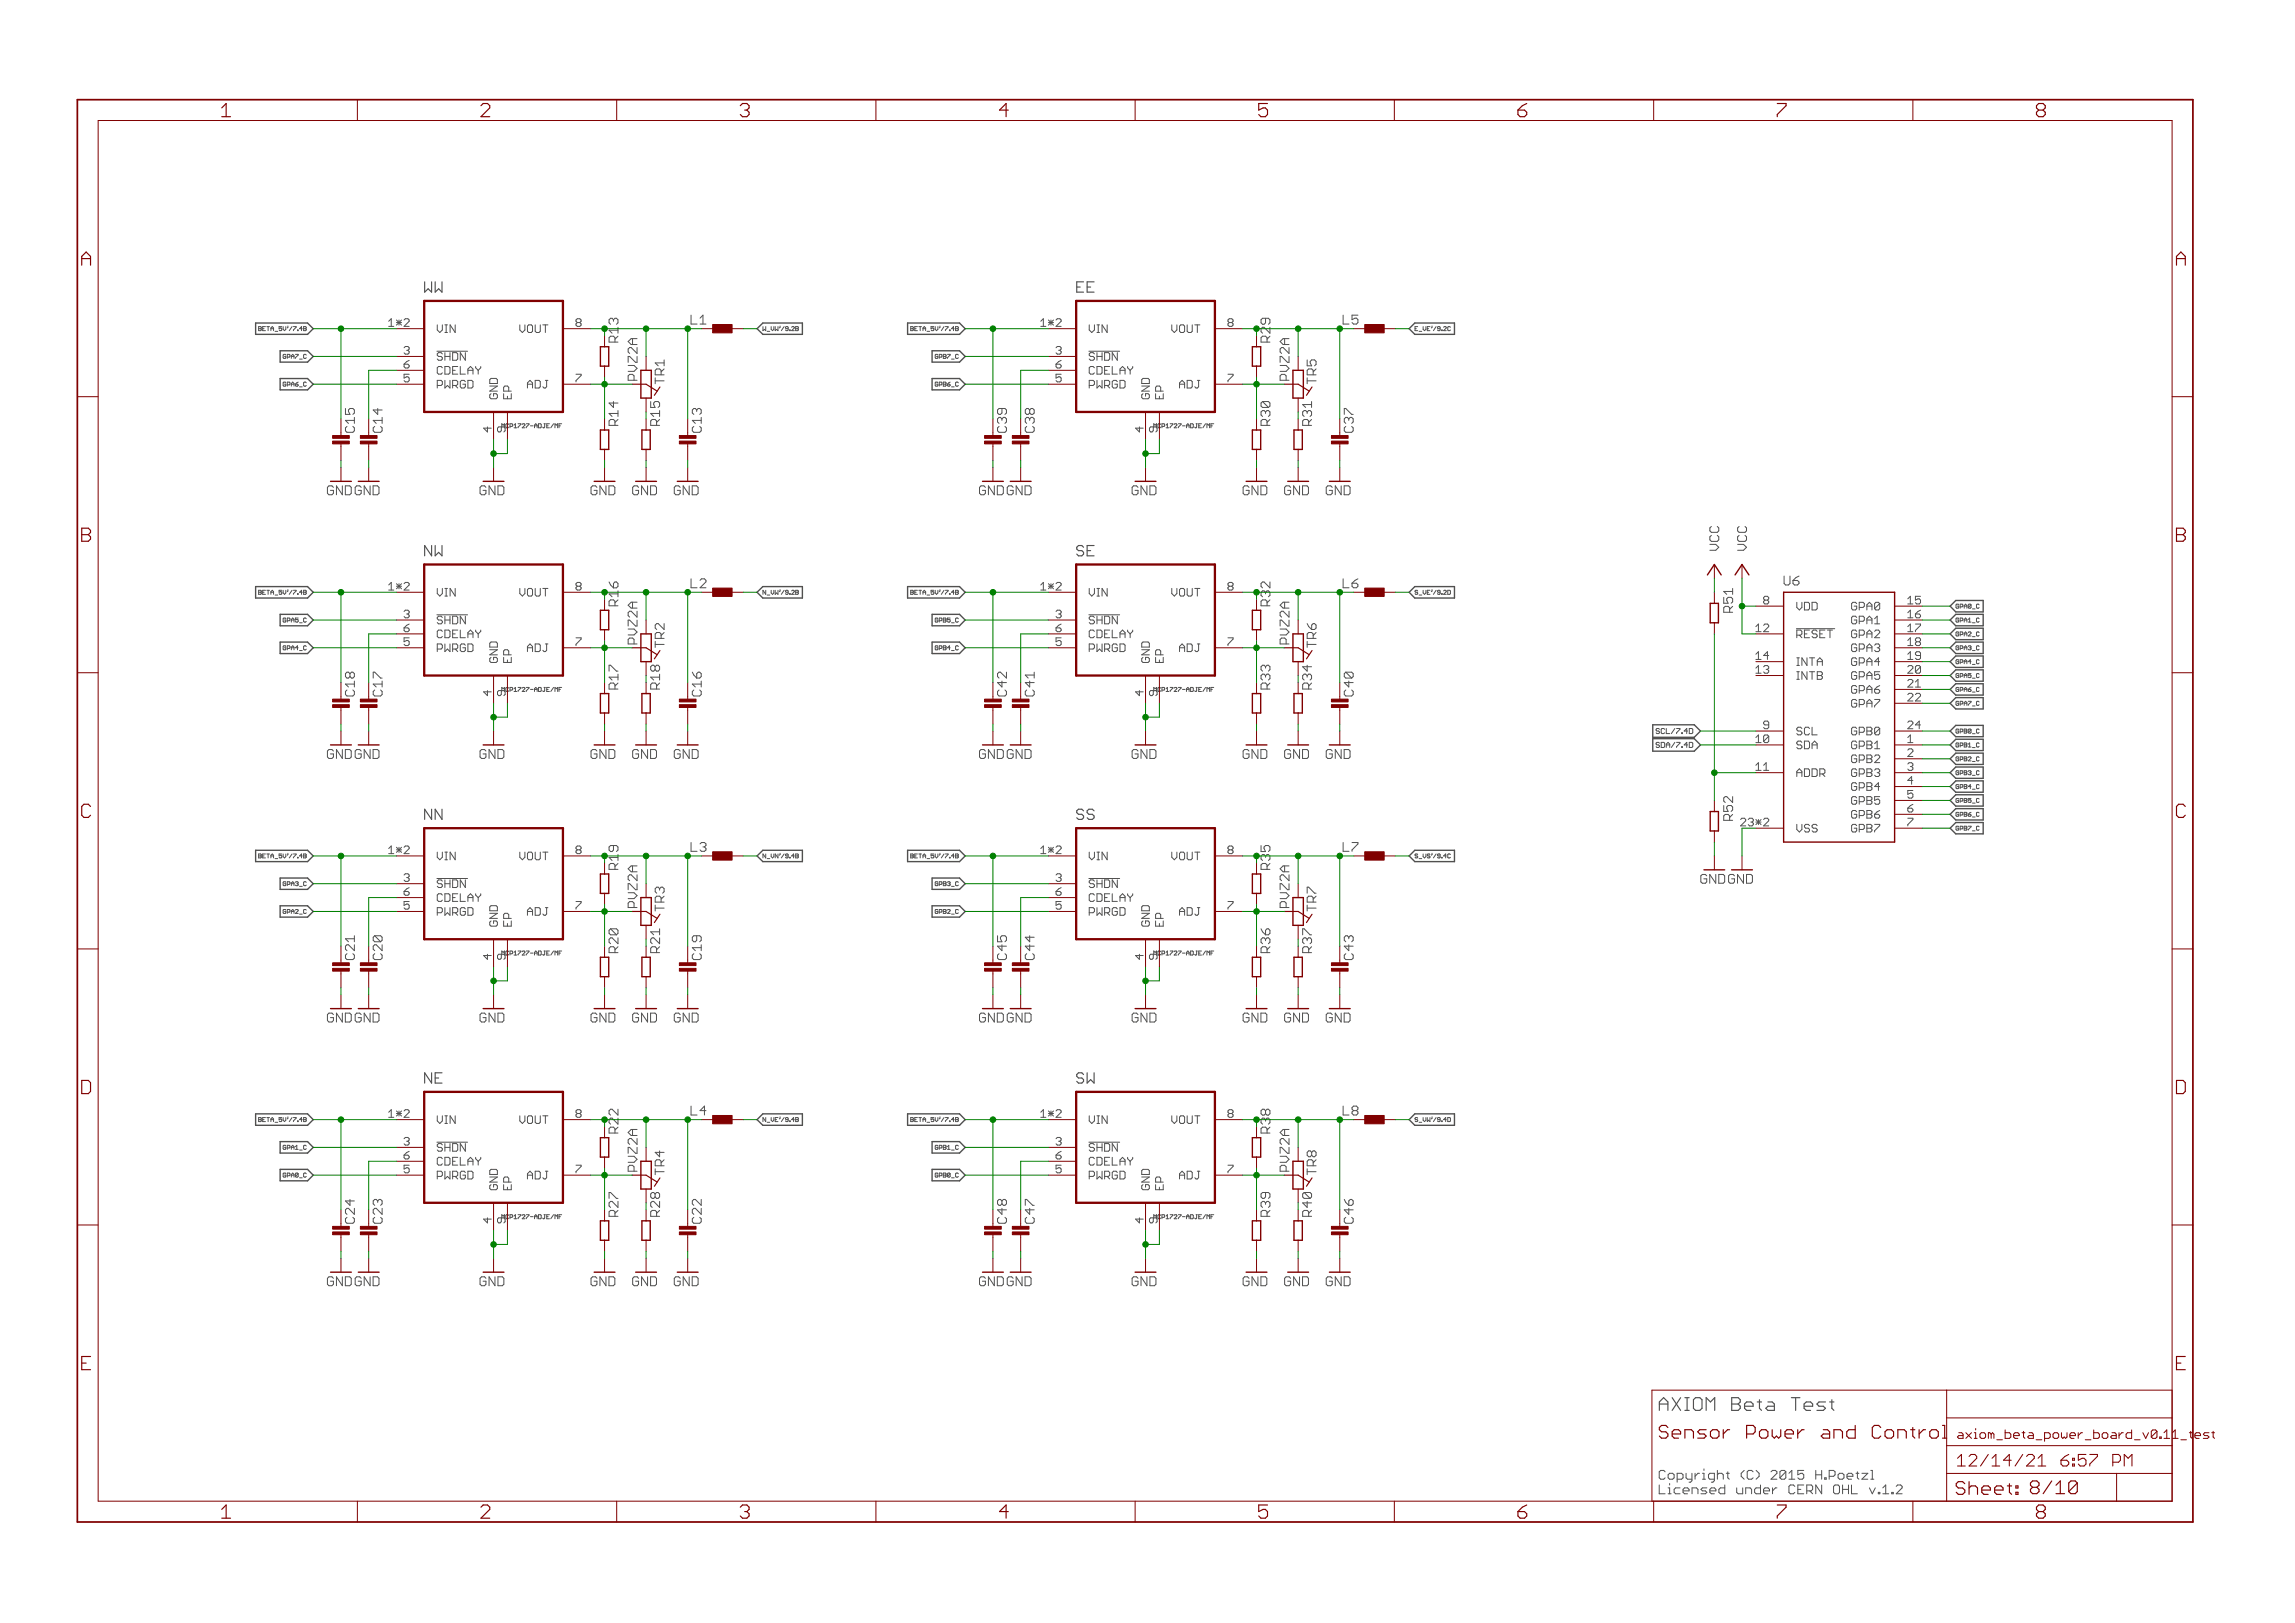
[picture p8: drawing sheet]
<svg xmlns="http://www.w3.org/2000/svg" width="420mm" height="297mm" viewBox="0 0 420 297" stroke-linecap="round" stroke-linejoin="round" font-family="sans-serif">
<defs><g id="words">
<g font-size="3.7" fill="#800000">
<text x="40.5" y="21.4">1</text>
<text x="88" y="21.4">2</text>
<text x="135.5" y="21.4">3</text>
<text x="182.9" y="21.4">4</text>
<text x="230.4" y="21.4">5</text>
<text x="277.8" y="21.4">6</text>
<text x="325.3" y="21.4">7</text>
<text x="372.8" y="21.4">8</text>
<text x="14.9" y="48.6">A</text>
<text x="398.4" y="48.6">A</text>
<text x="14.9" y="99.2">B</text>
<text x="398.4" y="99.2">B</text>
<text x="14.9" y="149.7">C</text>
<text x="398.4" y="149.7">C</text>
<text x="14.9" y="200.2">D</text>
<text x="398.4" y="200.2">D</text>
<text x="14.9" y="250.8">E</text>
<text x="398.4" y="250.8">E</text>
<text x="40.5" y="277.9">1</text>
<text x="88" y="277.9">2</text>
<text x="135.5" y="277.9">3</text>
<text x="182.9" y="277.9">4</text>
<text x="230.4" y="277.9">5</text>
<text x="277.8" y="277.9">6</text>
<text x="325.3" y="277.9">7</text>
<text x="372.8" y="277.9">8</text>
</g>
<text font-size="3.6" fill="#505050" x="303.6" y="258.2">AXIOM Beta Test</text>
<g font-size="3.6" fill="#800000">
<text x="303.6" y="263.3">Sensor Power and Control</text>
<text x="358" y="273.6">Sheet: 8/10</text>
</g>
<g font-size="3.2" fill="#800000">
<text x="358.2" y="268.4">12/14/21</text>
<text x="375.8" y="268.4">6:57 PM</text>
</g>
<g font-size="2.9" fill="#505050">
<text x="77.6" y="53.6">WW</text>
<text x="197" y="53.6">EE</text>
<text x="77.6" y="101.8">NW</text>
<text x="197" y="101.8">SE</text>
<text x="77.6" y="150.1">NN</text>
<text x="197" y="150.1">SS</text>
<text x="77.6" y="198.3">NE</text>
<text x="197" y="198.3">SW</text>
</g>
<g font-size="2.5" fill="#505050">
<text x="113.1" y="59.7" transform="rotate(-90 113.1 59.7)">3</text>
<text x="126.7" y="59.4">L1</text>
<text x="232.5" y="59.7" transform="rotate(-90 232.5 59.7)">9</text>
<text x="246" y="59.4">L5</text>
<text x="116.6" y="69.7" transform="rotate(-90 116.6 69.7)">PVZ2A</text>
<text x="121.6" y="70.3" transform="rotate(-90 121.6 70.3)">TR1</text>
<text x="236" y="69.7" transform="rotate(-90 236 69.7)">PVZ2A</text>
<text x="241" y="70.3" transform="rotate(-90 241 70.3)">TR5</text>
<text x="113.1" y="77.9" transform="rotate(-90 113.1 77.9)">R14</text>
<text x="232.5" y="77.9" transform="rotate(-90 232.5 77.9)">R30</text>
<text x="314.7" y="100.8" transform="rotate(-90 314.7 100.8)">VCC</text>
<text x="319.8" y="100.8" transform="rotate(-90 319.8 100.8)">VCC</text>
<text x="113.1" y="107.9" transform="rotate(-90 113.1 107.9)">6</text>
<text x="126.7" y="107.6">L2</text>
<text x="232.5" y="107.9" transform="rotate(-90 232.5 107.9)">2</text>
<text x="246" y="107.6">L6</text>
<text x="326.5" y="107.1">U6</text>
<text x="317.2" y="111.9" transform="rotate(-90 317.2 111.9)">R51</text>
<text x="116.6" y="117.9" transform="rotate(-90 116.6 117.9)">PVZ2A</text>
<text x="121.6" y="118.6" transform="rotate(-90 121.6 118.6)">TR2</text>
<text x="236" y="117.9" transform="rotate(-90 236 117.9)">PVZ2A</text>
<text x="241" y="118.6" transform="rotate(-90 241 118.6)">TR6</text>
<text x="113.1" y="126.2" transform="rotate(-90 113.1 126.2)">R17</text>
<text x="232.5" y="126.2" transform="rotate(-90 232.5 126.2)">R33</text>
<text x="126.7" y="155.9">L3</text>
<text x="246" y="155.9">L7</text>
<text x="317.2" y="150" transform="rotate(-90 317.2 150)">R52</text>
<text x="113.1" y="156.2" transform="rotate(-90 113.1 156.2)">9</text>
<text x="232.5" y="156.2" transform="rotate(-90 232.5 156.2)">5</text>
<text x="116.6" y="166.2" transform="rotate(-90 116.6 166.2)">PVZ2A</text>
<text x="121.6" y="166.8" transform="rotate(-90 121.6 166.8)">TR3</text>
<text x="236" y="166.2" transform="rotate(-90 236 166.2)">PVZ2A</text>
<text x="241" y="166.8" transform="rotate(-90 241 166.8)">TR7</text>
<text x="113.1" y="174.4" transform="rotate(-90 113.1 174.4)">R20</text>
<text x="232.5" y="174.4" transform="rotate(-90 232.5 174.4)">R36</text>
<text x="113.1" y="204.4" transform="rotate(-90 113.1 204.4)">2</text>
<text x="126.7" y="204.1">L4</text>
<text x="232.5" y="204.4" transform="rotate(-90 232.5 204.4)">8</text>
<text x="246" y="204.1">L8</text>
<text x="116.6" y="214.4" transform="rotate(-90 116.6 214.4)">PVZ2A</text>
<text x="121.6" y="215.1" transform="rotate(-90 121.6 215.1)">TR4</text>
<text x="236" y="214.4" transform="rotate(-90 236 214.4)">PVZ2A</text>
<text x="241" y="215.1" transform="rotate(-90 241 215.1)">TR8</text>
<text x="113.1" y="222.7" transform="rotate(-90 113.1 222.7)">R27</text>
<text x="232.5" y="222.7" transform="rotate(-90 232.5 222.7)">R39</text>
<text x="303.6" y="270.8">Copyright (C) 2015 H.Poetzl</text>
<text x="303.6" y="273.5">Licensed under CERN OHL v.1.2</text>
</g>
<g font-size="2.5" fill="#008000">
<text x="113.1" y="62.7" transform="rotate(-90 113.1 62.7)">R1</text>
<text x="232.5" y="62.7" transform="rotate(-90 232.5 62.7)">R2</text>
<text x="120.8" y="77.9" transform="rotate(-90 120.8 77.9)">R15</text>
<text x="240.1" y="77.9" transform="rotate(-90 240.1 77.9)">R31</text>
<text x="113.1" y="110.9" transform="rotate(-90 113.1 110.9)">R1</text>
<text x="232.5" y="110.9" transform="rotate(-90 232.5 110.9)">R3</text>
<text x="120.8" y="126.2" transform="rotate(-90 120.8 126.2)">R18</text>
<text x="240.1" y="126.2" transform="rotate(-90 240.1 126.2)">R34</text>
<text x="113.1" y="159.2" transform="rotate(-90 113.1 159.2)">R1</text>
<text x="232.5" y="159.2" transform="rotate(-90 232.5 159.2)">R3</text>
<text x="120.8" y="174.4" transform="rotate(-90 120.8 174.4)">R21</text>
<text x="240.1" y="174.4" transform="rotate(-90 240.1 174.4)">R37</text>
<text x="113.1" y="207.4" transform="rotate(-90 113.1 207.4)">R2</text>
<text x="232.5" y="207.4" transform="rotate(-90 232.5 207.4)">R3</text>
<text x="120.8" y="222.7" transform="rotate(-90 120.8 222.7)">R28</text>
<text x="240.1" y="222.7" transform="rotate(-90 240.1 222.7)">R40</text>
</g>
<g font-size="2.5" fill="#800000">
<text x="64.9" y="79.2" transform="rotate(-90 64.9 79.2)">C15</text>
<text x="70" y="79.2" transform="rotate(-90 70 79.2)">C14</text>
<text x="128.4" y="79.2" transform="rotate(-90 128.4 79.2)">C13</text>
<text x="184.3" y="79.2" transform="rotate(-90 184.3 79.2)">C39</text>
<text x="189.3" y="79.2" transform="rotate(-90 189.3 79.2)">C38</text>
<text x="247.8" y="79.2" transform="rotate(-90 247.8 79.2)">C37</text>
<text x="59.8" y="90.6">GND GND</text>
<text x="87.7" y="90.6">GND</text>
<text x="108.1" y="90.6">GND</text>
<text x="115.7" y="90.6">GND</text>
<text x="123.3" y="90.6">GND</text>
<text x="179.2" y="90.6">GND GND</text>
<text x="207.1" y="90.6">GND</text>
<text x="227.4" y="90.6">GND</text>
<text x="235.1" y="90.6">GND</text>
<text x="242.7" y="90.6">GND</text>
<text x="64.9" y="127.4" transform="rotate(-90 64.9 127.4)">C18</text>
<text x="70" y="127.4" transform="rotate(-90 70 127.4)">C17</text>
<text x="128.4" y="127.4" transform="rotate(-90 128.4 127.4)">C16</text>
<text x="184.3" y="127.4" transform="rotate(-90 184.3 127.4)">C42</text>
<text x="189.3" y="127.4" transform="rotate(-90 189.3 127.4)">C41</text>
<text x="247.8" y="127.4" transform="rotate(-90 247.8 127.4)">C40</text>
<text x="59.8" y="138.9">GND GND</text>
<text x="87.7" y="138.9">GND</text>
<text x="108.1" y="138.9">GND</text>
<text x="115.7" y="138.9">GND</text>
<text x="123.3" y="138.9">GND</text>
<text x="179.2" y="138.9">GND GND</text>
<text x="207.1" y="138.9">GND</text>
<text x="227.4" y="138.9">GND</text>
<text x="235.1" y="138.9">GND</text>
<text x="242.7" y="138.9">GND</text>
<text x="311.2" y="161.7">GND GND</text>
<text x="64.9" y="175.7" transform="rotate(-90 64.9 175.7)">C21</text>
<text x="70" y="175.7" transform="rotate(-90 70 175.7)">C20</text>
<text x="128.4" y="175.7" transform="rotate(-90 128.4 175.7)">C19</text>
<text x="184.3" y="175.7" transform="rotate(-90 184.3 175.7)">C45</text>
<text x="189.3" y="175.7" transform="rotate(-90 189.3 175.7)">C44</text>
<text x="247.8" y="175.7" transform="rotate(-90 247.8 175.7)">C43</text>
<text x="59.8" y="187.1">GND GND</text>
<text x="87.7" y="187.1">GND</text>
<text x="108.1" y="187.1">GND</text>
<text x="115.7" y="187.1">GND</text>
<text x="123.3" y="187.1">GND</text>
<text x="179.2" y="187.1">GND GND</text>
<text x="207.1" y="187.1">GND</text>
<text x="227.4" y="187.1">GND</text>
<text x="235.1" y="187.1">GND</text>
<text x="242.7" y="187.1">GND</text>
<text x="64.9" y="224" transform="rotate(-90 64.9 224)">C24</text>
<text x="70" y="224" transform="rotate(-90 70 224)">C23</text>
<text x="128.4" y="224" transform="rotate(-90 128.4 224)">C22</text>
<text x="184.3" y="224" transform="rotate(-90 184.3 224)">C48</text>
<text x="189.3" y="224" transform="rotate(-90 189.3 224)">C47</text>
<text x="247.8" y="224" transform="rotate(-90 247.8 224)">C46</text>
<text x="59.8" y="235.4">GND GND</text>
<text x="87.7" y="235.4">GND</text>
<text x="108.1" y="235.4">GND</text>
<text x="115.7" y="235.4">GND</text>
<text x="123.3" y="235.4">GND</text>
<text x="179.2" y="235.4">GND GND</text>
<text x="207.1" y="235.4">GND</text>
<text x="227.4" y="235.4">GND</text>
<text x="235.1" y="235.4">GND</text>
<text x="242.7" y="235.4">GND</text>
</g>
<g font-size="2.3" fill="#800000">
<text x="358.2" y="263.3">axiom_beta_power_board_v0.11</text>
<text x="397.9" y="263.3">_test</text>
</g>
<g font-size="2.1" fill="#505050">
<text x="71.4" y="59.8">1*2</text>
<text x="105.3" y="59.8">8</text>
<text x="190.7" y="59.8">1*2</text>
<text x="224.7" y="59.8">8</text>
<text x="74" y="64.9">3</text>
<text x="79.9" y="60.9">VIN</text>
<text x="79.9" y="66">SHDN</text>
<text x="95.5" y="60.9">VOUT</text>
<text x="193.3" y="64.9">3</text>
<text x="199.3" y="60.9">VIN</text>
<text x="199.3" y="66">SHDN</text>
<text x="214.9" y="60.9">VOUT</text>
<text x="74" y="70">5</text>
<text x="74" y="67.4">6</text>
<text x="79.9" y="71.1">PWRGD</text>
<text x="79.9" y="68.5">CDELAY</text>
<text x="96.8" y="71.1">ADJ</text>
<text x="105.3" y="70">7</text>
<text x="193.3" y="70">5</text>
<text x="193.3" y="67.4">6</text>
<text x="199.3" y="71.1">PWRGD</text>
<text x="199.3" y="68.5">CDELAY</text>
<text x="216.1" y="71.1">ADJ</text>
<text x="224.7" y="70">7</text>
<text x="91.1" y="73.1" transform="rotate(-90 91.1 73.1)">GND</text>
<text x="93.6" y="73.1" transform="rotate(-90 93.6 73.1)">EP</text>
<text x="210.4" y="73.1" transform="rotate(-90 210.4 73.1)">GND</text>
<text x="213" y="73.1" transform="rotate(-90 213 73.1)">EP</text>
<text x="89.9" y="79" transform="rotate(-90 89.9 79)">4</text>
<text x="92.5" y="79" transform="rotate(-90 92.5 79)">9</text>
<text x="209.3" y="79" transform="rotate(-90 209.3 79)">4</text>
<text x="211.8" y="79" transform="rotate(-90 211.8 79)">9</text>
<text x="71.4" y="108">1*2</text>
<text x="74" y="113.1">3</text>
<text x="79.9" y="109.2">VIN</text>
<text x="95.5" y="109.2">VOUT</text>
<text x="105.3" y="108">8</text>
<text x="190.7" y="108">1*2</text>
<text x="193.3" y="113.1">3</text>
<text x="199.3" y="109.2">VIN</text>
<text x="214.9" y="109.2">VOUT</text>
<text x="224.7" y="108">8</text>
<text x="322.9" y="110.6">8</text>
<text x="328.8" y="111.7">VDD</text>
<text x="339.3" y="111.7">GPA0</text>
<text x="349.1" y="110.6">15</text>
<text x="349.1" y="113.1">16</text>
<text x="74" y="118.2">5</text>
<text x="74" y="115.7">6</text>
<text x="79.9" y="114.2">SHDN</text>
<text x="79.9" y="119.3">PWRGD</text>
<text x="79.9" y="116.8">CDELAY</text>
<text x="96.8" y="119.3">ADJ</text>
<text x="105.3" y="118.2">7</text>
<text x="193.3" y="118.2">5</text>
<text x="193.3" y="115.7">6</text>
<text x="199.3" y="114.2">SHDN</text>
<text x="199.3" y="119.3">PWRGD</text>
<text x="199.3" y="116.8">CDELAY</text>
<text x="216.1" y="119.3">ADJ</text>
<text x="224.7" y="118.2">7</text>
<text x="321.6" y="115.7">12</text>
<text x="328.8" y="116.8">RESET</text>
<text x="339.3" y="114.2">GPA1</text>
<text x="339.3" y="116.8">GPA2</text>
<text x="339.3" y="119.3">GPA3</text>
<text x="349.1" y="115.7">17</text>
<text x="349.1" y="118.2">18</text>
<text x="91.1" y="121.3" transform="rotate(-90 91.1 121.3)">GND</text>
<text x="93.6" y="121.3" transform="rotate(-90 93.6 121.3)">EP</text>
<text x="210.4" y="121.3" transform="rotate(-90 210.4 121.3)">GND</text>
<text x="213" y="121.3" transform="rotate(-90 213 121.3)">EP</text>
<text x="321.6" y="120.7">14</text>
<text x="321.6" y="123.3">13</text>
<text x="328.8" y="121.9">INTA</text>
<text x="328.8" y="124.4">INTB</text>
<text x="339.3" y="121.9">GPA4</text>
<text x="339.3" y="124.4">GPA5</text>
<text x="349.1" y="120.7">19</text>
<text x="349.1" y="123.3">20</text>
<text x="349.1" y="125.8">21</text>
<text x="89.9" y="127.3" transform="rotate(-90 89.9 127.3)">4</text>
<text x="92.5" y="127.3" transform="rotate(-90 92.5 127.3)">9</text>
<text x="209.3" y="127.3" transform="rotate(-90 209.3 127.3)">4</text>
<text x="211.8" y="127.3" transform="rotate(-90 211.8 127.3)">9</text>
<text x="339.3" y="126.9">GPA6</text>
<text x="339.3" y="129.5">GPA7</text>
<text x="349.1" y="128.4">22</text>
<text x="321.6" y="136">10</text>
<text x="322.9" y="133.4">9</text>
<text x="328.8" y="134.6">SCL</text>
<text x="328.8" y="137.1">SDA</text>
<text x="339.3" y="134.6">GPB0</text>
<text x="339.3" y="137.1">GPB1</text>
<text x="349.1" y="133.4">24</text>
<text x="349.1" y="136">1</text>
<text x="321.6" y="141.1">11</text>
<text x="328.8" y="142.2">ADDR</text>
<text x="339.3" y="139.6">GPB2</text>
<text x="339.3" y="142.2">GPB3</text>
<text x="349.1" y="138.5">2</text>
<text x="349.1" y="141.1">3</text>
<text x="349.1" y="143.6">4</text>
<text x="339.3" y="144.7">GPB4</text>
<text x="339.3" y="147.3">GPB5</text>
<text x="339.3" y="149.8">GPB6</text>
<text x="349.1" y="146.1">5</text>
<text x="349.1" y="148.7">6</text>
<text x="328.8" y="152.3">VSS</text>
<text x="339.3" y="152.3">GPB7</text>
<text x="349.1" y="151.2">7</text>
<text x="71.4" y="156.3">1*2</text>
<text x="74" y="161.4">3</text>
<text x="79.9" y="157.4">VIN</text>
<text x="95.5" y="157.4">VOUT</text>
<text x="105.3" y="156.3">8</text>
<text x="190.7" y="156.3">1*2</text>
<text x="193.3" y="161.4">3</text>
<text x="199.3" y="157.4">VIN</text>
<text x="214.9" y="157.4">VOUT</text>
<text x="224.7" y="156.3">8</text>
<text x="74" y="166.5">5</text>
<text x="74" y="163.9">6</text>
<text x="79.9" y="162.5">SHDN</text>
<text x="79.9" y="167.6">PWRGD</text>
<text x="79.9" y="165">CDELAY</text>
<text x="96.8" y="167.6">ADJ</text>
<text x="105.3" y="166.5">7</text>
<text x="193.3" y="166.5">5</text>
<text x="193.3" y="163.9">6</text>
<text x="199.3" y="162.5">SHDN</text>
<text x="199.3" y="167.6">PWRGD</text>
<text x="199.3" y="165">CDELAY</text>
<text x="216.1" y="167.6">ADJ</text>
<text x="224.7" y="166.5">7</text>
<text x="91.1" y="169.6" transform="rotate(-90 91.1 169.6)">GND</text>
<text x="93.6" y="169.6" transform="rotate(-90 93.6 169.6)">EP</text>
<text x="210.4" y="169.6" transform="rotate(-90 210.4 169.6)">GND</text>
<text x="213" y="169.6" transform="rotate(-90 213 169.6)">EP</text>
<text x="89.9" y="175.5" transform="rotate(-90 89.9 175.5)">4</text>
<text x="92.5" y="175.5" transform="rotate(-90 92.5 175.5)">9</text>
<text x="209.3" y="175.5" transform="rotate(-90 209.3 175.5)">4</text>
<text x="211.8" y="175.5" transform="rotate(-90 211.8 175.5)">9</text>
<text x="71.4" y="204.6">1*2</text>
<text x="74" y="209.6">3</text>
<text x="79.9" y="205.7">VIN</text>
<text x="95.5" y="205.7">VOUT</text>
<text x="105.3" y="204.6">8</text>
<text x="190.7" y="204.6">1*2</text>
<text x="193.3" y="209.6">3</text>
<text x="199.3" y="205.7">VIN</text>
<text x="214.9" y="205.7">VOUT</text>
<text x="224.7" y="204.6">8</text>
<text x="74" y="214.7">5</text>
<text x="74" y="212.2">6</text>
<text x="79.9" y="210.7">SHDN</text>
<text x="79.9" y="215.8">PWRGD</text>
<text x="79.9" y="213.3">CDELAY</text>
<text x="96.8" y="215.8">ADJ</text>
<text x="105.3" y="214.7">7</text>
<text x="193.3" y="214.7">5</text>
<text x="193.3" y="212.2">6</text>
<text x="199.3" y="210.7">SHDN</text>
<text x="199.3" y="215.8">PWRGD</text>
<text x="199.3" y="213.3">CDELAY</text>
<text x="216.1" y="215.8">ADJ</text>
<text x="224.7" y="214.7">7</text>
<text x="91.1" y="217.8" transform="rotate(-90 91.1 217.8)">GND</text>
<text x="93.6" y="217.8" transform="rotate(-90 93.6 217.8)">EP</text>
<text x="210.4" y="217.8" transform="rotate(-90 210.4 217.8)">GND</text>
<text x="213" y="217.8" transform="rotate(-90 213 217.8)">EP</text>
<text x="89.9" y="223.8" transform="rotate(-90 89.9 223.8)">4</text>
<text x="92.5" y="223.8" transform="rotate(-90 92.5 223.8)">9</text>
<text x="209.3" y="223.8" transform="rotate(-90 209.3 223.8)">4</text>
<text x="211.8" y="223.8" transform="rotate(-90 211.8 223.8)">9</text>
</g>
<text font-size="2.1" fill="#008000" x="319" y="151.2">23*2</text>
<g font-size="1.4" fill="#505050">
<text x="303.3" y="134.3">SCL/7.4D</text>
<text x="303.3" y="136.8">SDA/7.4D</text>
</g>
<g font-size="1.1" fill="#505050">
<text x="47.2" y="60.5">BETA_5V'/7.4B</text>
<text x="52" y="65.6">GPA7_C</text>
<text x="139.6" y="60.6">W_VW'/9.2B</text>
<text x="166.5" y="60.5">BETA_5V'/7.4B</text>
<text x="171.4" y="65.6">GPB7_C</text>
<text x="259" y="60.6">E_VE'/9.2C</text>
<text x="52" y="70.7">GPA6_C</text>
<text x="171.4" y="70.7">GPB6_C</text>
<text x="92.5" y="78.3">M</text>
<text x="93.2" y="78.3">CP1727-ADJE/MF</text>
<text x="211.9" y="78.3">M</text>
<text x="212.6" y="78.3">CP1727-ADJE/MF</text>
<text x="47.2" y="108.8">BETA_5V'/7.4B</text>
<text x="52" y="113.9">GPA5_C</text>
<text x="139.6" y="108.8">N_VW'/9.2B</text>
<text x="166.5" y="108.8">BETA_5V'/7.4B</text>
<text x="171.4" y="113.9">GPB5_C</text>
<text x="259" y="108.8">S_VE'/9.2D</text>
<text x="358" y="111.3">GPA0_C</text>
<text x="358" y="113.9">GPA1_C</text>
<text x="52" y="119">GPA4_C</text>
<text x="171.4" y="119">GPB4_C</text>
<text x="358" y="116.4">GPA2_C</text>
<text x="358" y="119">GPA3_C</text>
<text x="358" y="121.5">GPA4_C</text>
<text x="358" y="124">GPA5_C</text>
<text x="92.5" y="126.6">M</text>
<text x="93.2" y="126.6">CP1727-ADJE/MF</text>
<text x="211.9" y="126.6">M</text>
<text x="212.6" y="126.6">CP1727-ADJE/MF</text>
<text x="358" y="126.6">GPA6_C</text>
<text x="358" y="129.1">GPA7_C</text>
<text x="358" y="134.2">GPB0_C</text>
<text x="358" y="136.7">GPB1_C</text>
<text x="358" y="139.3">GPB2_C</text>
<text x="358" y="141.8">GPB3_C</text>
<text x="358" y="144.4">GPB4_C</text>
<text x="358" y="146.9">GPB5_C</text>
<text x="358" y="149.4">GPB6_C</text>
<text x="358" y="152">GPB7_C</text>
<text x="47.2" y="157.1">BETA_5V'/7.4B</text>
<text x="139.6" y="157.1">N_VN'/9.4B</text>
<text x="166.5" y="157.1">BETA_5V'/7.4B</text>
<text x="259" y="157.1">S_VS'/9.4C</text>
<text x="52" y="167.2">GPA2_C</text>
<text x="52" y="162.1">GPA3_C</text>
<text x="171.4" y="167.2">GPB2_C</text>
<text x="171.4" y="162.1">GPB3_C</text>
<text x="92.5" y="174.8">M</text>
<text x="93.2" y="174.8">CP1727-ADJE/MF</text>
<text x="211.9" y="174.8">M</text>
<text x="212.6" y="174.8">CP1727-ADJE/MF</text>
<text x="47.2" y="205.3">BETA_5V'/7.4B</text>
<text x="139.6" y="205.3">N_VE'/9.4B</text>
<text x="166.5" y="205.3">BETA_5V'/7.4B</text>
<text x="259" y="205.3">S_VW'/9.4D</text>
<text x="52" y="215.5">GPA0_C</text>
<text x="52" y="210.4">GPA1_C</text>
<text x="171.4" y="215.5">GPB0_C</text>
<text x="171.4" y="210.4">GPB1_C</text>
<text x="92.5" y="223.1">M</text>
<text x="93.2" y="223.1">CP1727-ADJE/MF</text>
<text x="211.9" y="223.1">M</text>
<text x="212.6" y="223.1">CP1727-ADJE/MF</text>
</g>
</g></defs>
<path d="M80 64.3h5.6M199.3 64.3h5.7M80 112.5h5.6M199.3 112.5h5.7M328.9 115.1h7M80 160.8h5.6M199.3 160.8h5.7M80 209h5.6M199.3 209h5.7M347.4 271.8h.6l.2 .2v.3l-1 1.1h1" fill="none" stroke="#505050" stroke-width=".18"/>
<g fill="none" stroke="#505050" stroke-width=".25">
<path d="M46.8 59.1h9.5l1 1.1-1 1h-9.5zM166.2 59.1h9.5l1 1.1-1 1h-9.5zM51.3 64.2h5l1 1-1 1.1h-5zM51.3 69.3h5l1 1-1 1.1h-5zM138.6 60.2l1.1-1.1h7.2v2.1h-7.2zM170.6 69.3h5.1l1 1-1 1.1h-5.1zM170.6 64.2h5.1l1 1-1 1.1h-5.1zM258 60.2l1-1.1h7.3v2.1h-7.3zM46.8 107.4h9.5l1 1-1 1.1h-9.5zM51.3 112.4h5l1 1.1-1 1h-5zM51.3 117.5h5l1 1.1-1 1h-5zM138.6 108.4l1.1-1h7.2v2.1h-7.2z"/>
<path d="M166.2 107.4h9.5l1 1-1 1.1h-9.5zM170.6 112.4h5.1l1 1.1-1 1h-5.1zM170.6 117.5h5.1l1 1.1-1 1h-5.1zM258 108.4l1-1h7.3v2.1h-7.3zM357 110.9l1.1-1h5v2.1h-5zM357 113.5l1.1-1.1h5v2.1h-5zM357 116l1.1-1h5v2.1h-5zM357 118.6l1.1-1.1h5v2.1h-5zM302.6 132.7h7.6l1.1 1.1-1.1 1.1h-7.6zM302.6 135.2h7.6l1.1 1.1-1.1 1.2h-7.6zM357 121.1l1.1-1h5v2.1h-5zM357 123.6l1.1-1h5v2.1h-5z"/>
<path d="M357 126.2l1.1-1.1h5v2.1h-5zM358.1 127.7h5v2.1h-5l-1.1-1.1zM358.1 132.8h5v2h-5l-1.1-1zM358.1 135.3h5v2.1h-5l-1.1-1.1zM358.1 137.8h5v2.1h-5l-1.1-1zM46.8 155.6h9.5l1 1.1-1 1h-9.5zM138.6 156.7l1.1-1.1h7.2v2.1h-7.2zM166.2 155.6h9.5l1 1.1-1 1h-9.5zM258 156.7l1-1.1h7.3v2.1h-7.3zM358.1 140.4h5v2.1h-5l-1.1-1.1zM358.1 142.9h5v2.1h-5l-1.1-1zM358.1 145.5h5v2h-5l-1.1-1z"/>
<path d="M358.1 148h5v2.1h-5l-1.1-1.1zM358.1 150.5h5v2.1h-5l-1.1-1zM51.3 160.7h5l1 1-1 1.1h-5zM51.3 165.8h5l1 1-1 1.1h-5zM170.6 165.8h5.1l1 1-1 1.1h-5.1zM170.6 160.7h5.1l1 1-1 1.1h-5.1zM46.8 203.9h9.5l1 1-1 1.1h-9.5zM51.3 214h5l1 1.1-1 1h-5zM51.3 208.9h5l1 1.1-1 1h-5zM138.6 204.9l1.1-1h7.2v2.1h-7.2zM166.2 203.9h9.5l1 1-1 1.1h-9.5zM170.6 214h5.1l1 1.1-1 1h-5.1z"/>
<path d="M170.6 208.9h5.1l1 1.1-1 1h-5.1zM259 203.9h7.3v2.1h-7.3l-1-1.1z"/>
</g>
<g fill="none" stroke="#800000" stroke-width=".21">
<path d="M115.7 70.3h2.6l2 1.3M120.8 70.8l-1 1.5M235.1 70.3h2.6l2 1.3M240.2 70.8l-1 1.5M115.7 118.6h2.6l2 1.2M120.8 119.1l-1 1.5M235.1 118.6h2.6l2 1.2M240.2 119.1l-1 1.5M115.7 166.8h2.6l2 1.3M120.8 167.3l-1 1.5M235.1 166.8h2.6l2 1.3M240.2 167.3l-1 1.5"/>
<path d="M115.7 215.1h2.6l2 1.2M120.8 215.6l-1 1.5M235.1 215.1h2.6l2 1.2M240.2 215.6l-1 1.5M355.6 263.2h.8"/>
</g>
<g fill="none" stroke="#800000" stroke-width=".18">
<path d="M65.4 18.2v3.9M112.9 18.2v3.9M160.4 18.2v3.9M207.8 18.2v3.9M255.3 18.2v3.9M302.7 18.2v3.9M350.2 18.2v3.9M18 22.1h379.7v252.6h-379.7zM14.2 72.6h3.8M72.6 60.2h5.1M72.6 65.2h5.1M72.6 70.3h5.1"/>
<path d="M72.6 67.8h5.1M90.4 75.4v5.1M92.9 75.4v5.1M103.1 60.2h5M103.1 70.3h5M110.7 61.4v2.1M110.7 67v2M110.7 76.7v2M118.3 65.2v2.6M118.3 76.7v2M128.4 60.2h3.1M133 60.2h3.1"/>
<path d="M191.9 60.2h5.1M191.9 65.2h5.1M191.9 70.3h5.1M191.9 67.8h5.1M209.7 75.4v5.1M212.3 75.4v5.1M222.4 60.2h5.1M222.4 70.3h5.1M230 61.4v2.1M230 67v2M230 76.7v2M237.7 65.2v2.6"/>
<path d="M237.7 76.7v2M247.8 60.2h3.1M252.4 60.2h3M397.7 72.6h3.8M62.4 81.2v3.1M62.4 85.6v2.5M67.5 81.2v3.1M67.5 85.6v2.5M90.4 85.6v2.5M110.7 82.3v2M110.7 85.6v2.5M118.3 82.3v2"/>
<path d="M118.3 85.6v2.5M125.9 81.2v3.1M125.9 85.6v2.5M181.8 81.2v3.1M181.8 85.6v2.5M186.9 81.2v3.1M186.9 85.6v2.5M209.7 85.6v2.5M230 82.3v2M230 85.6v2.5M237.7 82.3v2M237.7 85.6v2.5"/>
<path d="M245.3 81.2v3.1M245.3 85.6v2.5M72.6 108.4h5.1M72.6 113.5h5.1M72.6 118.6h5.1M72.6 116h5.1M103.1 108.4h5M103.1 118.6h5M110.7 109.7v2M110.7 115.3v2M118.3 113.5v2.5M128.4 108.4h3.1"/>
<path d="M133 108.4h3.1M191.9 108.4h5.1M191.9 113.5h5.1M191.9 118.6h5.1M191.9 116h5.1M222.4 108.4h5.1M222.4 118.6h5.1M230 109.7v2M230 115.3v2M237.7 113.5v2.5M247.8 108.4h3.1M252.4 108.4h3"/>
<path d="M313.9 103.3v2.6M313.9 108.4v2M313.9 114v2M318.9 103.3v2.6M321.5 116h5M321.5 110.9h5M346.9 113.5h5M346.9 118.6h5M346.9 116h5M346.9 110.9h5M14.2 123.1h3.8M62.4 129.5v3"/>
<path d="M62.4 133.8v2.5M67.5 129.5v3M67.5 133.8v2.5M90.4 123.6v5.1M90.4 133.8v2.5M92.9 123.6v5.1M110.7 124.9v2M110.7 130.5v2M110.7 133.8v2.5M118.3 124.9v2M118.3 130.5v2M118.3 133.8v2.5"/>
<path d="M125.9 129.5v3M125.9 133.8v2.5M181.8 129.5v3M181.8 133.8v2.5M186.9 129.5v3M186.9 133.8v2.5M209.7 123.6v5.1M209.7 133.8v2.5M212.3 123.6v5.1M230 124.9v2M230 130.5v2M230 133.8v2.5"/>
<path d="M237.7 124.9v2M237.7 130.5v2M237.7 133.8v2.5M245.3 129.5v3M245.3 133.8v2.5M321.5 133.8h5M321.5 136.3h5M321.5 121.1h5M321.5 123.6h5M346.9 133.8h5M346.9 136.3h5M346.9 121.1h5"/>
<path d="M346.9 123.6h5M346.9 138.9h5M346.9 126.2h5M346.9 128.7h5M397.7 123.1h3.8M72.6 156.7h5.1M103.1 156.7h5M110.7 157.9v2.1M128.4 156.7h3.1M133 156.7h3.1M191.9 156.7h5.1M222.4 156.7h5.1"/>
<path d="M230 157.9v2.1M247.8 156.7h3.1M252.4 156.7h3M313.9 146.5v2M313.9 152.1v2M313.9 156.7v2.5M318.9 156.7v2.5M321.5 141.4h5M321.5 151.6h5M346.9 141.4h5M346.9 144h5M346.9 146.5h5"/>
<path d="M346.9 149h5M346.9 151.6h5M14.2 173.7h3.8M62.4 177.7v3.1M67.5 177.7v3.1M72.6 161.7h5.1M72.6 166.8h5.1M72.6 164.3h5.1M90.4 171.9v5.1M92.9 171.9v5.1M103.1 166.8h5M110.7 163.5v2"/>
<path d="M110.7 173.2v2M110.7 178.8v2M118.3 161.7v2.6M118.3 173.2v2M118.3 178.8v2M125.9 177.7v3.1M181.8 177.7v3.1M186.9 177.7v3.1M191.9 161.7h5.1M191.9 166.8h5.1M191.9 164.3h5.1M209.7 171.9v5.1"/>
<path d="M212.3 171.9v5.1M222.4 166.8h5.1M230 163.5v2M230 173.2v2M230 178.8v2M237.7 161.7v2.6M237.7 173.2v2M237.7 178.8v2M245.3 177.7v3.1M397.7 173.7h3.8M62.4 182.1v2.5M67.5 182.1v2.5"/>
<path d="M90.4 182.1v2.5M110.7 182.1v2.5M118.3 182.1v2.5M125.9 182.1v2.5M181.8 182.1v2.5M186.9 182.1v2.5M209.7 182.1v2.5M230 182.1v2.5M237.7 182.1v2.5M245.3 182.1v2.5M72.6 204.9h5.1M72.6 210h5.1"/>
<path d="M72.6 215.1h5.1M72.6 212.5h5.1M103.1 204.9h5M103.1 215.1h5M110.7 206.2v2M110.7 211.8v2M118.3 210v2.5M128.4 204.9h3.1M133 204.9h3.1M191.9 204.9h5.1M191.9 210h5.1M191.9 215.1h5.1"/>
<path d="M191.9 212.5h5.1M222.4 204.9h5.1M222.4 215.1h5.1M230 206.2v2M230 211.8v2M237.7 210v2.5M247.8 204.9h3.1M252.4 204.9h3M14.2 224.2h3.8M62.4 226v3M62.4 230.3v2.5M67.5 226v3"/>
<path d="M67.5 230.3v2.5M90.4 220.1v5.1M90.4 230.3v2.5M92.9 220.1v5.1M110.7 221.4v2M110.7 227v2M110.7 230.3v2.5M118.3 221.4v2M118.3 227v2M118.3 230.3v2.5M125.9 226v3M125.9 230.3v2.5"/>
<path d="M181.8 226v3M181.8 230.3v2.5M186.9 226v3M186.9 230.3v2.5M209.7 220.1v5.1M209.7 230.3v2.5M212.3 220.1v5.1M230 221.4v2M230 227v2M230 230.3v2.5M237.7 221.4v2M237.7 227v2"/>
<path d="M237.7 230.3v2.5M245.3 226v3M245.3 230.3v2.5M397.7 224.2h3.8M356.4 254.4v20.3M356.4 259.5h41.3M397.7 254.4h-95.3v20.3M65.4 274.7v3.9M112.9 274.7v3.9M160.4 274.7v3.9M207.8 274.7v3.9M255.3 274.7v3.9"/>
<path d="M302.7 274.7v3.9M350.2 274.7v3.9M356.4 269.7h41.3M356.4 264.6h41.3M387.5 269.7v5"/>
</g>
<path d="M14.2 18.2h387.3v260.4h-387.3z" fill="none" stroke="#800000" stroke-width=".32"/>
<path d="M77.7 55.1h25.4v20.3h-25.4zM197 55.1h25.4v20.3h-25.4zM77.7 103.3h25.4v20.3h-25.4zM197 103.3h25.4v20.3h-25.4zM77.7 151.6h25.4v20.3h-25.4zM197 151.6h25.4v20.3h-25.4zM77.7 199.8h25.4v20.3h-25.4zM197 199.8h25.4v20.3h-25.4z" fill="none" stroke="#800000" stroke-width=".42"/>
<g fill="none" stroke="#800000" stroke-width=".25">
<path d="M109.9 63.5h1.5v3.5h-1.5zM109.9 78.7h1.5v3.6h-1.5zM117.3 67.8h1.9v5.1h-1.9zM117.5 78.7h1.5v3.6h-1.5zM229.3 63.5h1.5v3.5h-1.5zM229.3 78.7h1.5v3.6h-1.5zM236.7 67.8h1.9v5.1h-1.9zM236.9 78.7h1.5v3.6h-1.5zM109.9 111.7h1.5v3.6h-1.5zM117.3 116h1.9v5.1h-1.9zM229.3 111.7h1.5v3.6h-1.5zM236.7 116h1.9v5.1h-1.9z"/>
<path d="M312.6 105.2l1.3-1.9 1.2 1.9M313.1 110.4h1.5v3.6h-1.5zM317.6 105.2l1.3-1.9 1.3 1.9M326.5 108.4h20.4v45.7h-20.4zM109.9 126.9h1.5v3.6h-1.5zM117.5 126.9h1.5v3.6h-1.5zM229.3 126.9h1.5v3.6h-1.5zM236.9 126.9h1.5v3.6h-1.5zM109.9 160h1.5v3.5h-1.5zM229.3 160h1.5v3.5h-1.5zM313.1 148.5h1.5v3.6h-1.5zM109.9 175.2h1.5v3.6h-1.5z"/>
<path d="M117.3 164.3h1.9v5.1h-1.9zM117.5 175.2h1.5v3.6h-1.5zM229.3 175.2h1.5v3.6h-1.5zM236.7 164.3h1.9v5.1h-1.9zM236.9 175.2h1.5v3.6h-1.5zM109.9 208.2h1.5v3.6h-1.5zM117.3 212.5h1.9v5.1h-1.9zM229.3 208.2h1.5v3.6h-1.5zM236.7 212.5h1.9v5.1h-1.9zM109.9 223.4h1.5v3.6h-1.5zM117.5 223.4h1.5v3.6h-1.5zM229.3 223.4h1.5v3.6h-1.5z"/>
<path d="M236.9 223.4h1.5v3.6h-1.5z"/>
</g>
<g fill="#800000" stroke="#800000" stroke-width=".18">
<path d="M124.4 80.7h3v.5h-3z"/>
<path d="M124.4 79.7h3v.5h-3z"/>
<path d="M66 80.7h3v.5h-3z"/>
<path d="M66 79.7h3v.5h-3z"/>
<path d="M60.9 80.7h3v.5h-3z"/>
<path d="M60.9 79.7h3v.5h-3z"/>
<path d="M130.5 59.4h3.5v1.5h-3.5z"/>
<path d="M124.4 129h3v.5h-3z"/>
<path d="M124.4 128h3v.5h-3z"/>
<path d="M66 129h3v.5h-3z"/>
<path d="M66 128h3v.5h-3z"/>
<path d="M60.9 129h3v.5h-3z"/>
<path d="M60.9 128h3v.5h-3z"/>
<path d="M130.5 107.6h3.5v1.6h-3.5z"/>
<path d="M124.4 177.2h3v.5h-3z"/>
<path d="M124.4 176.2h3v.5h-3z"/>
<path d="M66 177.2h3v.5h-3z"/>
<path d="M66 176.2h3v.5h-3z"/>
<path d="M60.9 177.2h3v.5h-3z"/>
<path d="M60.9 176.2h3v.5h-3z"/>
<path d="M130.5 155.9h3.5v1.5h-3.5z"/>
<path d="M124.4 225.5h3v.5h-3z"/>
<path d="M124.4 224.5h3v.5h-3z"/>
<path d="M66 225.5h3v.5h-3z"/>
<path d="M66 224.5h3v.5h-3z"/>
<path d="M60.9 225.5h3v.5h-3z"/>
<path d="M60.9 224.5h3v.5h-3z"/>
<path d="M130.5 204.2h3.5v1.5h-3.5z"/>
<path d="M243.8 80.7h3v.5h-3z"/>
<path d="M243.8 79.7h3v.5h-3z"/>
<path d="M185.3 80.7h3.1v.5h-3.1z"/>
<path d="M185.3 79.7h3.1v.5h-3.1z"/>
<path d="M180.3 80.7h3v.5h-3z"/>
<path d="M180.3 79.7h3v.5h-3z"/>
<path d="M249.9 59.4h3.5v1.5h-3.5z"/>
<path d="M243.8 129h3v.5h-3z"/>
<path d="M243.8 128h3v.5h-3z"/>
<path d="M185.3 129h3.1v.5h-3.1z"/>
<path d="M185.3 128h3.1v.5h-3.1z"/>
<path d="M180.3 129h3v.5h-3z"/>
<path d="M180.3 128h3v.5h-3z"/>
<path d="M249.9 107.6h3.5v1.6h-3.5z"/>
<path d="M243.8 177.2h3v.5h-3z"/>
<path d="M243.8 176.2h3v.5h-3z"/>
<path d="M185.3 177.2h3.1v.5h-3.1z"/>
<path d="M185.3 176.2h3.1v.5h-3.1z"/>
<path d="M180.3 177.2h3v.5h-3z"/>
<path d="M180.3 176.2h3v.5h-3z"/>
<path d="M249.9 155.9h3.5v1.5h-3.5z"/>
<path d="M243.8 225.5h3v.5h-3z"/>
<path d="M243.8 224.5h3v.5h-3z"/>
<path d="M185.3 225.5h3.1v.5h-3.1z"/>
<path d="M185.3 224.5h3.1v.5h-3.1z"/>
<path d="M180.3 225.5h3v.5h-3z"/>
<path d="M180.3 224.5h3v.5h-3z"/>
<path d="M249.9 204.2h3.5v1.5h-3.5z"/>
</g>
<g fill="none" stroke="#008000" stroke-width=".18">
<path d="M57.3 60.2h15.3M57.3 70.3h15.3M57.3 65.2h15.3M62.4 60.2v16.5M72.6 67.8h-5.1v8.9M108.1 60.2h20.3M108.1 70.3h7.6M110.7 69v7.7M118.3 60.2v5M125.9 60.2v16.5M136.1 60.2h2.5M176.7 60.2h15.2"/>
<path d="M176.7 70.3h15.2M176.7 65.2h15.2M181.8 60.2v16.5M191.9 67.8h-5v8.9M227.5 60.2h20.3M227.5 70.3h7.6M230 69v7.7M237.7 60.2v5M245.3 60.2v16.5M255.4 60.2h2.6M62.4 84.3v1.3M67.5 84.3v1.3"/>
<path d="M90.4 80.5v5.1M92.9 80.5v2.5h-2.5M110.7 84.3v1.3M118.3 84.3v1.3M125.9 84.3v1.3M181.8 84.3v1.3M186.9 84.3v1.3M209.7 80.5v5.1M212.3 80.5v2.5h-2.6M230 84.3v1.3M237.7 84.3v1.3M245.3 84.3v1.3"/>
<path d="M57.3 108.4h15.3M57.3 118.6h15.3M57.3 113.5h15.3M62.4 108.4v16.5M72.6 116h-5.1v8.9M108.1 108.4h20.3M108.1 118.6h7.6M110.7 117.3v7.6M118.3 108.4v5.1M125.9 108.4v16.5M136.1 108.4h2.5M176.7 108.4h15.2"/>
<path d="M176.7 118.6h15.2M176.7 113.5h15.2M181.8 108.4v16.5M191.9 116h-5v8.9M227.5 108.4h20.3M227.5 118.6h7.6M230 117.3v7.6M237.7 108.4v5.1M245.3 108.4v16.5M255.4 108.4h2.6M313.9 105.9v2.5M313.9 116v30.5"/>
<path d="M318.9 105.9v10.1h2.6M318.9 110.9h2.6M351.9 118.6h5.1M351.9 116h5.1M351.9 110.9h5.1M351.9 113.5h5.1M62.4 132.5v1.3M67.5 132.5v1.3M90.4 128.7v5.1M92.9 128.7v2.6h-2.5M110.7 132.5v1.3M118.3 132.5v1.3"/>
<path d="M125.9 132.5v1.3M181.8 132.5v1.3M186.9 132.5v1.3M209.7 128.7v5.1M212.3 128.7v2.6h-2.6M230 132.5v1.3M237.7 132.5v1.3M245.3 132.5v1.3M311.3 133.8h10.2M311.3 136.3h10.2M351.9 121.1h5.1M351.9 123.6h5.1"/>
<path d="M351.9 126.2h5.1M351.9 128.7h5.1M351.9 133.8h5.1M351.9 136.3h5.1M351.9 138.9h5.1M57.3 156.7h15.3M62.4 156.7v16.5M108.1 156.7h20.3M118.3 156.7v5M125.9 156.7v16.5M136.1 156.7h2.5M176.7 156.7h15.2"/>
<path d="M181.8 156.7v16.5M227.5 156.7h20.3M237.7 156.7v5M245.3 156.7v16.5M255.4 156.7h2.6M313.9 154.1v2.6M313.9 141.4h7.6M318.9 151.6v5.1M351.9 141.4h5.1M351.9 144h5.1M351.9 146.5h5.1M351.9 149h5.1"/>
<path d="M351.9 151.6h5.1M57.3 166.8h15.3M57.3 161.7h15.3M72.6 164.3h-5.1v8.9M90.4 177v5.1M92.9 177v2.5h-2.5M108.1 166.8h7.6M110.7 165.5v7.7M176.7 166.8h15.2M176.7 161.7h15.2M191.9 164.3h-5v8.9M209.7 177v5.1"/>
<path d="M212.3 177v2.5h-2.6M227.5 166.8h7.6M230 165.5v7.7M62.4 180.8v1.3M67.5 180.8v1.3M110.7 180.8v1.3M118.3 180.8v1.3M125.9 180.8v1.3M181.8 180.8v1.3M186.9 180.8v1.3M230 180.8v1.3M237.7 180.8v1.3"/>
<path d="M245.3 180.8v1.3M57.3 204.9h15.3M57.3 215.1h15.3M57.3 210h15.3M62.4 204.9v16.5M72.6 212.5h-5.1v8.9M108.1 204.9h20.3M108.1 215.1h7.6M110.7 213.8v7.6M118.3 204.9v5.1M125.9 204.9v16.5M136.1 204.9h2.5"/>
<path d="M176.7 204.9h15.2M176.7 215.1h15.2M176.7 210h15.2M181.8 204.9v16.5M191.9 212.5h-5v8.9M227.5 204.9h20.3M227.5 215.1h7.6M230 213.8v7.6M237.7 204.9v5.1M245.3 204.9v16.5M255.4 204.9h2.6M62.4 229v1.3"/>
<path d="M67.5 229v1.3M90.4 225.2v5.1M92.9 225.2v2.6h-2.5M110.7 229v1.3M118.3 229v1.3M125.9 229v1.3M181.8 229v1.3M186.9 229v1.3M209.7 225.2v5.1M212.3 225.2v2.6h-2.6M230 229v1.3M237.7 229v1.3"/>
<path d="M245.3 229v1.3"/>
</g>
<g fill="#008000" stroke="#008000" stroke-width=".18">
<circle cx="90.4" cy="83" r=".51"/>
<circle cx="90.4" cy="131.3" r=".51"/>
<circle cx="90.4" cy="179.5" r=".51"/>
<circle cx="90.4" cy="227.8" r=".51"/>
<circle cx="209.7" cy="83" r=".51"/>
<circle cx="209.7" cy="131.3" r=".51"/>
<circle cx="209.7" cy="179.5" r=".51"/>
<circle cx="209.7" cy="227.8" r=".51"/>
<circle cx="110.7" cy="60.2" r=".51"/>
<circle cx="118.3" cy="60.2" r=".51"/>
<circle cx="125.9" cy="60.2" r=".51"/>
<circle cx="110.7" cy="70.3" r=".51"/>
<circle cx="62.4" cy="60.2" r=".51"/>
<circle cx="181.8" cy="60.2" r=".51"/>
<circle cx="62.4" cy="108.4" r=".51"/>
<circle cx="181.8" cy="108.4" r=".51"/>
<circle cx="62.4" cy="156.7" r=".51"/>
<circle cx="181.8" cy="156.7" r=".51"/>
<circle cx="62.4" cy="204.9" r=".51"/>
<circle cx="181.8" cy="204.9" r=".51"/>
<circle cx="110.7" cy="108.4" r=".51"/>
<circle cx="118.3" cy="108.4" r=".51"/>
<circle cx="125.9" cy="108.4" r=".51"/>
<circle cx="110.7" cy="118.6" r=".51"/>
<circle cx="110.7" cy="156.7" r=".51"/>
<circle cx="118.3" cy="156.7" r=".51"/>
<circle cx="125.9" cy="156.7" r=".51"/>
<circle cx="110.7" cy="166.8" r=".51"/>
<circle cx="110.7" cy="204.9" r=".51"/>
<circle cx="118.3" cy="204.9" r=".51"/>
<circle cx="125.9" cy="204.9" r=".51"/>
<circle cx="110.7" cy="215.1" r=".51"/>
<circle cx="230" cy="60.2" r=".51"/>
<circle cx="237.7" cy="60.2" r=".51"/>
<circle cx="245.3" cy="60.2" r=".51"/>
<circle cx="230" cy="70.3" r=".51"/>
<circle cx="230" cy="108.4" r=".51"/>
<circle cx="237.7" cy="108.4" r=".51"/>
<circle cx="245.3" cy="108.4" r=".51"/>
<circle cx="230" cy="118.6" r=".51"/>
<circle cx="230" cy="156.7" r=".51"/>
<circle cx="237.7" cy="156.7" r=".51"/>
<circle cx="245.3" cy="156.7" r=".51"/>
<circle cx="230" cy="166.8" r=".51"/>
<circle cx="230" cy="204.9" r=".51"/>
<circle cx="237.7" cy="204.9" r=".51"/>
<circle cx="245.3" cy="204.9" r=".51"/>
<circle cx="230" cy="215.1" r=".51"/>
<circle cx="313.9" cy="141.4" r=".51"/>
<circle cx="318.9" cy="110.9" r=".51"/>
</g>
<use href="#words"/>
</svg>
